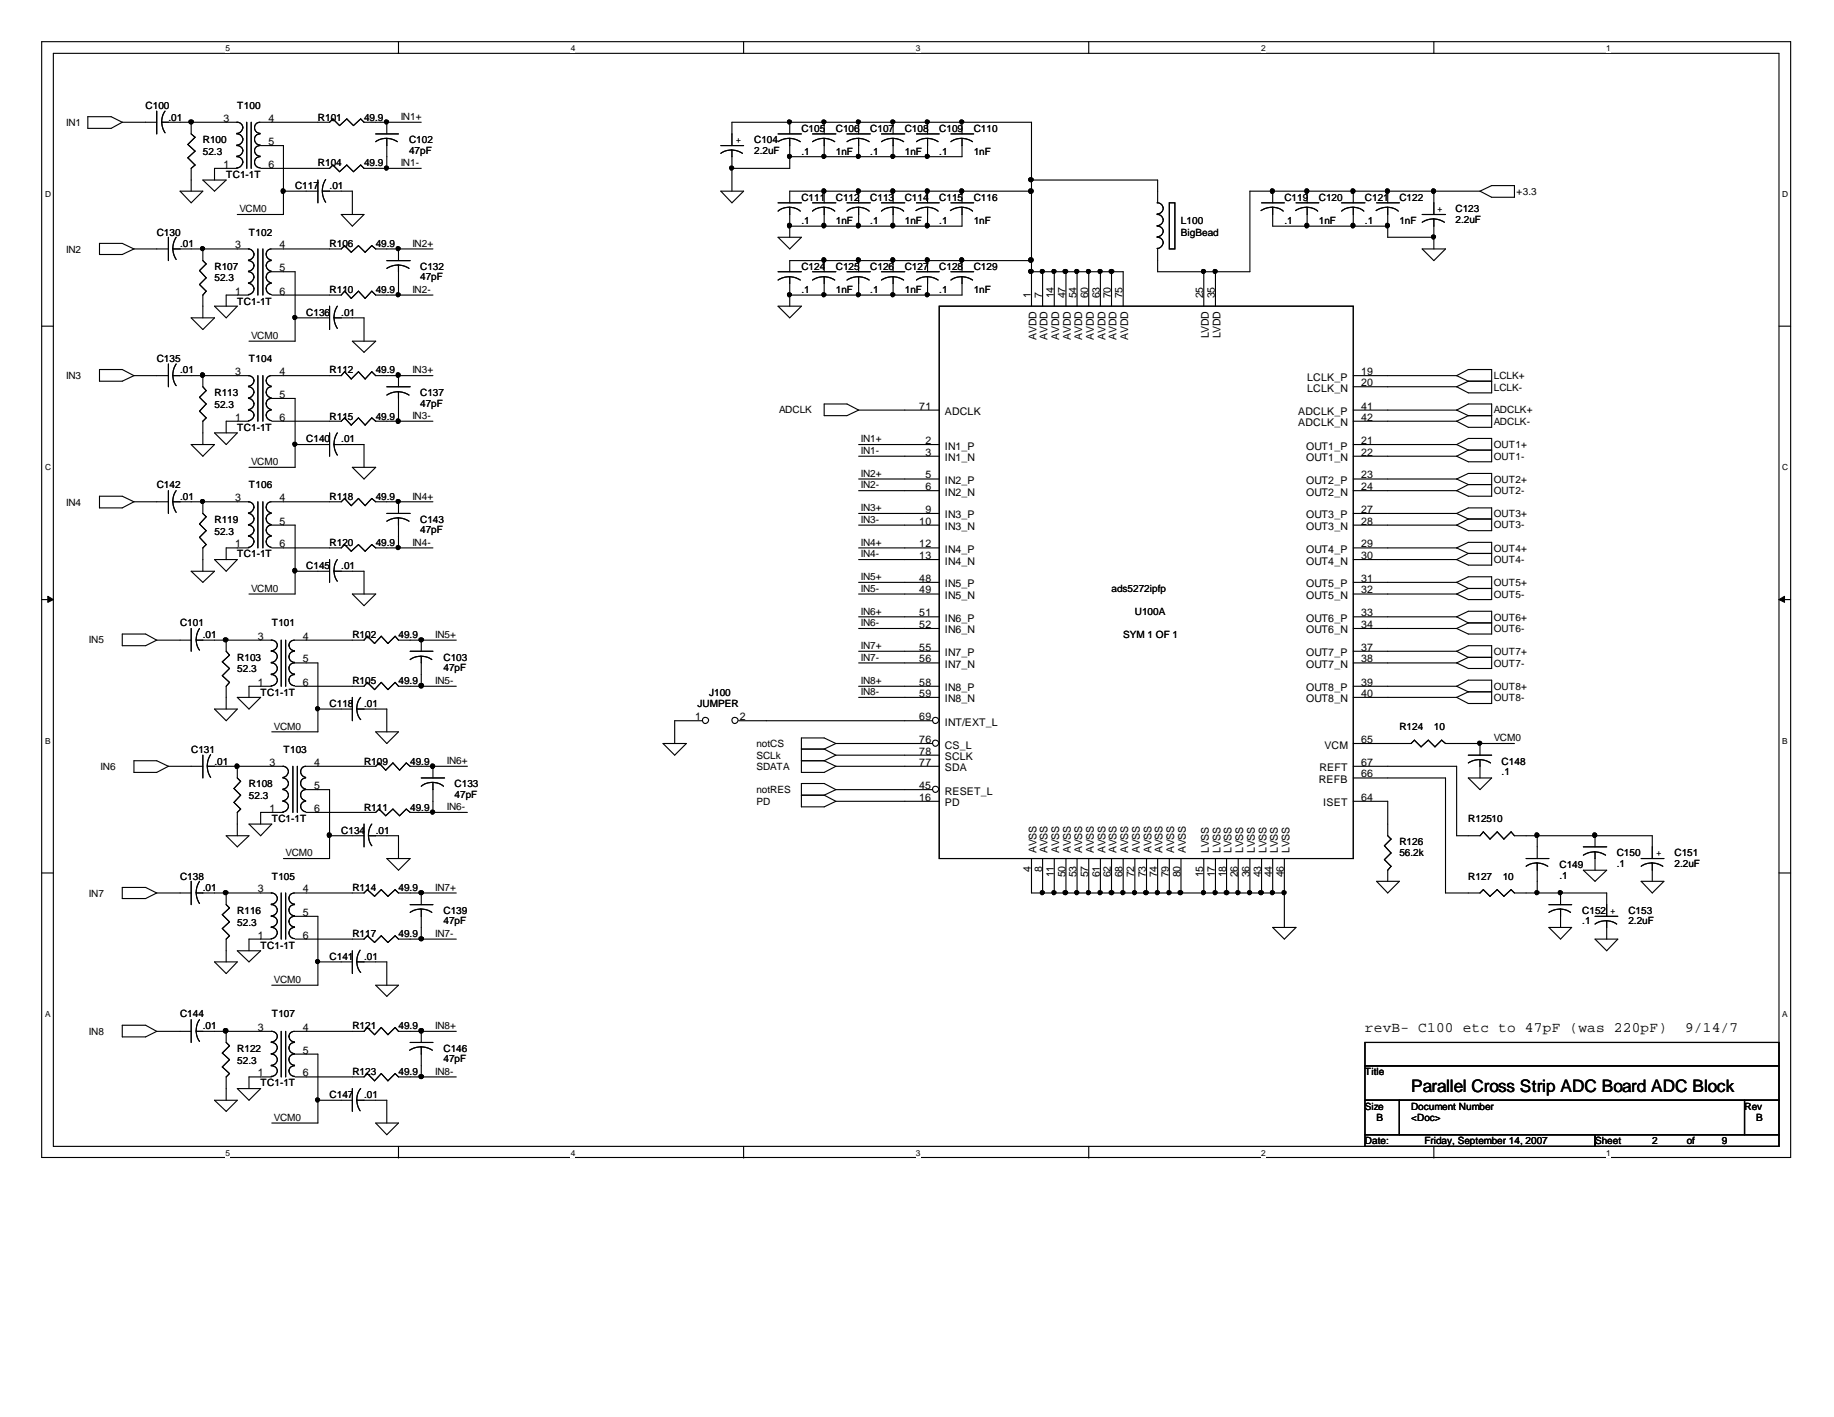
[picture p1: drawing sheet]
<svg xmlns="http://www.w3.org/2000/svg" width="279mm" height="216mm" viewBox="0 0 279 216" stroke-linecap="round" stroke-linejoin="round" font-family="sans-serif">
<defs><g id="words">
<text font-size="2.6" x="215" y="166.5">Parallel Cross Strip ADC Board ADC Block</text>
<g font-size="2.2">
<text x="207.9" y="157.2">revB- C100 etc to 47pF (was 220pF)</text>
<text x="256.7" y="157.2">9/14/7</text>
</g>
<g font-size="1.6">
<text x="34" y="18.5">3</text>
<text x="40.9" y="18.5">4</text>
<text x="40.9" y="22.1">5</text>
<text x="34" y="25.6">1</text>
<text x="40.9" y="25.6">6</text>
<text x="35.8" y="37.8">3</text>
<text x="42.6" y="37.8">4</text>
<text x="42.6" y="41.3">5</text>
<text x="35.8" y="44.9">1</text>
<text x="42.6" y="44.9">6</text>
<text x="157.1" y="45.5" transform="rotate(-90 157.1 45.5)">1</text>
<text x="158.7" y="45.5" transform="rotate(-90 158.7 45.5)">7</text>
<text x="160.5" y="45.5" transform="rotate(-90 160.5 45.5)">14</text>
<text x="162.3" y="45.5" transform="rotate(-90 162.3 45.5)">47</text>
<text x="164" y="45.5" transform="rotate(-90 164 45.5)">54</text>
<text x="165.8" y="45.5" transform="rotate(-90 165.8 45.5)">60</text>
<text x="167.6" y="45.5" transform="rotate(-90 167.6 45.5)">63</text>
<text x="169.2" y="45.5" transform="rotate(-90 169.2 45.5)">70</text>
<text x="171" y="45.5" transform="rotate(-90 171 45.5)">75</text>
<text x="183.3" y="45.5" transform="rotate(-90 183.3 45.5)">25</text>
<text x="185.1" y="45.5" transform="rotate(-90 185.1 45.5)">35</text>
<text x="157.9" y="51.7" transform="rotate(-90 157.9 51.7)">AVDD</text>
<text x="159.6" y="51.7" transform="rotate(-90 159.6 51.7)">AVDD</text>
<text x="161.4" y="51.7" transform="rotate(-90 161.4 51.7)">AVDD</text>
<text x="163.2" y="51.7" transform="rotate(-90 163.2 51.7)">AVDD</text>
<text x="164.8" y="51.7" transform="rotate(-90 164.8 51.7)">AVDD</text>
<text x="166.6" y="51.7" transform="rotate(-90 166.6 51.7)">AVDD</text>
<text x="168.4" y="51.7" transform="rotate(-90 168.4 51.7)">AVDD</text>
<text x="170.1" y="51.7" transform="rotate(-90 170.1 51.7)">AVDD</text>
<text x="171.9" y="51.7" transform="rotate(-90 171.9 51.7)">AVDD</text>
<text x="184.1" y="51.6" transform="rotate(-90 184.1 51.6)">LVDD</text>
<text x="185.9" y="51.6" transform="rotate(-90 185.9 51.6)">LVDD</text>
<text x="35.8" y="57.2">3</text>
<text x="42.6" y="57.2">4</text>
<text x="199.1" y="58">LCLK_P</text>
<text x="199.1" y="59.7">LCLK_N</text>
<text x="207.3" y="57.2">19</text>
<text x="207.3" y="58.8">20</text>
<text x="35.8" y="64.1">1</text>
<text x="42.6" y="60.6">5</text>
<text x="42.6" y="64.1">6</text>
<text x="140" y="62.4">71</text>
<text x="143.9" y="63.2">ADCLK</text>
<text x="197.8" y="63.2">ADCLK_P</text>
<text x="197.8" y="64.9">ADCLK_N</text>
<text x="207.3" y="62.4">41</text>
<text x="207.3" y="64.1">42</text>
<text x="141" y="67.6">2</text>
<text x="141" y="69.4">3</text>
<text x="143.9" y="68.5">IN1_P</text>
<text x="143.9" y="70.3">IN1_N</text>
<text x="199" y="68.5">OUT1_P</text>
<text x="199" y="70.3">OUT1_N</text>
<text x="207.3" y="67.6">21</text>
<text x="207.3" y="69.4">22</text>
<text x="35.8" y="76.4">3</text>
<text x="42.6" y="76.4">4</text>
<text x="141" y="72.9">5</text>
<text x="141" y="74.7">6</text>
<text x="143.9" y="73.7">IN2_P</text>
<text x="143.9" y="75.5">IN2_N</text>
<text x="199" y="73.7">OUT2_P</text>
<text x="199" y="75.5">OUT2_N</text>
<text x="207.3" y="72.9">23</text>
<text x="207.3" y="74.7">24</text>
<text x="35.8" y="83.4">1</text>
<text x="42.6" y="79.9">5</text>
<text x="42.6" y="83.4">6</text>
<text x="140" y="83.4">12</text>
<text x="140" y="79.9">10</text>
<text x="141" y="78.1">9</text>
<text x="143.9" y="79">IN3_P</text>
<text x="143.9" y="80.8">IN3_N</text>
<text x="199" y="79">OUT3_P</text>
<text x="199" y="80.8">OUT3_N</text>
<text x="207.3" y="83.4">29</text>
<text x="207.3" y="78.1">27</text>
<text x="207.3" y="79.9">28</text>
<text x="140" y="88.6">48</text>
<text x="140" y="85.2">13</text>
<text x="143.9" y="89.5">IN5_P</text>
<text x="143.9" y="84.2">IN4_P</text>
<text x="143.9" y="86">IN4_N</text>
<text x="199" y="89.5">OUT5_P</text>
<text x="199" y="84.2">OUT4_P</text>
<text x="199" y="86">OUT4_N</text>
<text x="207.3" y="88.6">31</text>
<text x="207.3" y="85.2">30</text>
<text x="140" y="90.4">49</text>
<text x="140" y="93.9">51</text>
<text x="140" y="95.7">52</text>
<text x="143.9" y="91.3">IN5_N</text>
<text x="143.9" y="94.7">IN6_P</text>
<text x="199" y="91.3">OUT5_N</text>
<text x="199" y="94.7">OUT6_P</text>
<text x="207.3" y="90.4">32</text>
<text x="207.3" y="93.9">33</text>
<text x="207.3" y="95.7">34</text>
<text x="39.3" y="97.5">3</text>
<text x="46.1" y="97.5">4</text>
<text x="46.1" y="100.9">5</text>
<text x="140" y="99.1">55</text>
<text x="140" y="100.9">56</text>
<text x="143.9" y="100">IN7_P</text>
<text x="143.9" y="101.8">IN7_N</text>
<text x="143.9" y="96.5">IN6_N</text>
<text x="199" y="100">OUT7_P</text>
<text x="199" y="101.8">OUT7_N</text>
<text x="199" y="96.5">OUT6_N</text>
<text x="207.3" y="99.1">37</text>
<text x="207.3" y="100.9">38</text>
<text x="39.3" y="104.5">1</text>
<text x="46.1" y="104.5">6</text>
<text x="140" y="104.5">58</text>
<text x="140" y="106.2">59</text>
<text x="143.9" y="105.3">IN8_P</text>
<text x="143.9" y="107">IN8_N</text>
<text x="199" y="105.3">OUT8_P</text>
<text x="199" y="107">OUT8_N</text>
<text x="207.3" y="104.5">39</text>
<text x="207.3" y="106.2">40</text>
<text x="105.9" y="109.7">1</text>
<text x="112.7" y="109.7">2</text>
<text x="140" y="113.2">76</text>
<text x="140" y="109.7">69</text>
<text x="143.9" y="110.6">INT/EXT_L</text>
<text x="207.3" y="113.2">65</text>
<text x="41.1" y="116.7">3</text>
<text x="47.8" y="116.7">4</text>
<text x="140" y="116.7">77</text>
<text x="140" y="115">78</text>
<text x="143.9" y="114">CS_L</text>
<text x="143.9" y="117.5">SDA</text>
<text x="143.9" y="115.8">SCLK</text>
<text x="200.9" y="119.3">REFB</text>
<text x="201" y="117.5">REFT</text>
<text x="201.8" y="114">VCM</text>
<text x="207.3" y="118.4">66</text>
<text x="207.3" y="116.7">67</text>
<text x="41.1" y="123.7">1</text>
<text x="47.8" y="120.2">5</text>
<text x="47.8" y="123.7">6</text>
<text x="140" y="122">16</text>
<text x="140" y="120.2">45</text>
<text x="143.9" y="122.9">PD</text>
<text x="143.9" y="121.1">RESET_L</text>
<text x="201.6" y="122.9">ISET</text>
<text x="207.3" y="122">64</text>
<text x="157.9" y="130" transform="rotate(-90 157.9 130)">AVSS</text>
<text x="159.6" y="130" transform="rotate(-90 159.6 130)">AVSS</text>
<text x="161.4" y="130" transform="rotate(-90 161.4 130)">AVSS</text>
<text x="163.2" y="130" transform="rotate(-90 163.2 130)">AVSS</text>
<text x="164.8" y="130" transform="rotate(-90 164.8 130)">AVSS</text>
<text x="166.6" y="130" transform="rotate(-90 166.6 130)">AVSS</text>
<text x="168.4" y="130" transform="rotate(-90 168.4 130)">AVSS</text>
<text x="170.1" y="130" transform="rotate(-90 170.1 130)">AVSS</text>
<text x="171.9" y="130" transform="rotate(-90 171.9 130)">AVSS</text>
<text x="173.7" y="130" transform="rotate(-90 173.7 130)">AVSS</text>
<text x="175.4" y="130" transform="rotate(-90 175.4 130)">AVSS</text>
<text x="177.1" y="130" transform="rotate(-90 177.1 130)">AVSS</text>
<text x="178.9" y="130" transform="rotate(-90 178.9 130)">AVSS</text>
<text x="180.7" y="130" transform="rotate(-90 180.7 130)">AVSS</text>
<text x="184.1" y="130" transform="rotate(-90 184.1 130)">LVSS</text>
<text x="185.9" y="130" transform="rotate(-90 185.9 130)">LVSS</text>
<text x="187.6" y="130" transform="rotate(-90 187.6 130)">LVSS</text>
<text x="189.4" y="130" transform="rotate(-90 189.4 130)">LVSS</text>
<text x="191.2" y="130" transform="rotate(-90 191.2 130)">LVSS</text>
<text x="193" y="130" transform="rotate(-90 193 130)">LVSS</text>
<text x="194.6" y="130" transform="rotate(-90 194.6 130)">LVSS</text>
<text x="196.4" y="130" transform="rotate(-90 196.4 130)">LVSS</text>
<text x="39.3" y="136">3</text>
<text x="46.1" y="136">4</text>
<text x="157.1" y="132.8" transform="rotate(-90 157.1 132.8)">4</text>
<text x="158.7" y="132.8" transform="rotate(-90 158.7 132.8)">8</text>
<text x="160.5" y="133.7" transform="rotate(-90 160.5 133.7)">11</text>
<text x="162.3" y="133.7" transform="rotate(-90 162.3 133.7)">50</text>
<text x="164" y="133.7" transform="rotate(-90 164 133.7)">53</text>
<text x="165.8" y="133.7" transform="rotate(-90 165.8 133.7)">57</text>
<text x="167.6" y="133.7" transform="rotate(-90 167.6 133.7)">61</text>
<text x="169.2" y="133.7" transform="rotate(-90 169.2 133.7)">62</text>
<text x="171" y="133.7" transform="rotate(-90 171 133.7)">68</text>
<text x="172.8" y="133.7" transform="rotate(-90 172.8 133.7)">72</text>
<text x="174.6" y="133.7" transform="rotate(-90 174.6 133.7)">73</text>
<text x="176.3" y="133.7" transform="rotate(-90 176.3 133.7)">74</text>
<text x="178.1" y="133.7" transform="rotate(-90 178.1 133.7)">79</text>
<text x="179.8" y="133.7" transform="rotate(-90 179.8 133.7)">80</text>
<text x="183.3" y="133.7" transform="rotate(-90 183.3 133.7)">15</text>
<text x="185.1" y="133.7" transform="rotate(-90 185.1 133.7)">17</text>
<text x="186.8" y="133.7" transform="rotate(-90 186.8 133.7)">18</text>
<text x="188.6" y="133.7" transform="rotate(-90 188.6 133.7)">26</text>
<text x="190.3" y="133.7" transform="rotate(-90 190.3 133.7)">36</text>
<text x="192.1" y="133.7" transform="rotate(-90 192.1 133.7)">43</text>
<text x="193.8" y="133.7" transform="rotate(-90 193.8 133.7)">44</text>
<text x="195.6" y="133.7" transform="rotate(-90 195.6 133.7)">46</text>
<text x="39.3" y="143">1</text>
<text x="46.1" y="139.5">5</text>
<text x="46.1" y="143">6</text>
<text x="39.3" y="157.1">3</text>
<text x="46.1" y="157.1">4</text>
<text x="46.1" y="160.5">5</text>
<text x="39.3" y="164">1</text>
<text x="46.1" y="164">6</text>
</g>
<g font-size="1.5">
<text x="22.2" y="16.6">C100</text>
<text x="36.2" y="16.6">T100</text>
<text x="10.1" y="19.2">IN1</text>
<text x="25.7" y="18.4">.01</text>
<text x="30.9" y="21.8">R100</text>
<text x="30.9" y="23.6">52.3</text>
<text x="48.4" y="18.4">R101</text>
<text x="55.5" y="18.4">49.9</text>
<text x="61" y="18.3">IN1+</text>
<text x="62.3" y="21.8">C102</text>
<text x="62.3" y="23.5">47pF</text>
<text x="112.1" y="21.8">+</text>
<text x="114.9" y="21.8">C104</text>
<text x="114.9" y="23.5">2.2uF</text>
<text x="122.1" y="20.1">C105</text>
<text x="122.1" y="23.6">.1</text>
<text x="127.3" y="20.1">C106</text>
<text x="127.3" y="23.6">1nF</text>
<text x="132.6" y="20.1">C107</text>
<text x="132.6" y="23.6">.1</text>
<text x="137.8" y="20.1">C108</text>
<text x="137.8" y="23.6">1nF</text>
<text x="143.1" y="20.1">C109</text>
<text x="143.1" y="23.6">.1</text>
<text x="148.3" y="20.1">C110</text>
<text x="148.3" y="23.6">1nF</text>
<text x="34.5" y="27.1">TC1-1T</text>
<text x="45" y="28.9">C117</text>
<text x="48.4" y="25.3">R104</text>
<text x="50.2" y="28.9">.01</text>
<text x="55.5" y="25.3">49.9</text>
<text x="61" y="25.3">IN1-</text>
<text x="231.1" y="29.7">+3.3</text>
<text x="23.9" y="35.9">C130</text>
<text x="36.5" y="32.3">VCM0</text>
<text x="37.9" y="35.9">T102</text>
<text x="122.1" y="30.6">C111</text>
<text x="122.1" y="34.1">.1</text>
<text x="127.3" y="30.6">C112</text>
<text x="127.3" y="34.1">1nF</text>
<text x="132.6" y="30.6">C113</text>
<text x="132.6" y="34.1">.1</text>
<text x="137.8" y="30.6">C114</text>
<text x="137.8" y="34.1">1nF</text>
<text x="143.1" y="30.6">C115</text>
<text x="143.1" y="34.1">.1</text>
<text x="148.3" y="30.6">C116</text>
<text x="148.3" y="34.1">1nF</text>
<text x="179.9" y="34.1">L100</text>
<text x="179.9" y="35.9">BigBead</text>
<text x="195.7" y="30.6">C119</text>
<text x="195.7" y="34.1">.1</text>
<text x="200.9" y="30.6">C120</text>
<text x="200.9" y="34.1">1nF</text>
<text x="207.9" y="30.6">C121</text>
<text x="207.9" y="34.1">.1</text>
<text x="213.2" y="30.6">C122</text>
<text x="213.2" y="34.1">1nF</text>
<text x="218.9" y="32.3">+</text>
<text x="221.7" y="32.3">C123</text>
<text x="221.7" y="34">2.2uF</text>
<text x="10.1" y="38.5">IN2</text>
<text x="27.4" y="37.6">.01</text>
<text x="32.7" y="41.1">R107</text>
<text x="50.2" y="37.6">R106</text>
<text x="57.2" y="37.6">49.9</text>
<text x="62.8" y="37.6">IN2+</text>
<text x="64" y="41.1">C132</text>
<text x="122.1" y="41.1">C124</text>
<text x="127.3" y="41.1">C125</text>
<text x="132.6" y="41.1">C126</text>
<text x="137.8" y="41.1">C127</text>
<text x="143.1" y="41.1">C128</text>
<text x="148.3" y="41.1">C129</text>
<text x="32.7" y="42.8">52.3</text>
<text x="36.2" y="46.4">TC1-1T</text>
<text x="50.2" y="44.6">R110</text>
<text x="57.2" y="44.6">49.9</text>
<text x="62.8" y="44.6">IN2-</text>
<text x="64" y="42.7">47pF</text>
<text x="122.1" y="44.6">.1</text>
<text x="127.3" y="44.6">1nF</text>
<text x="132.6" y="44.6">.1</text>
<text x="137.8" y="44.6">1nF</text>
<text x="143.1" y="44.6">.1</text>
<text x="148.3" y="44.6">1nF</text>
<text x="38.3" y="51.6">VCM0</text>
<text x="46.7" y="48.1">C136</text>
<text x="52" y="48.1">.01</text>
<text x="10.1" y="57.7">IN3</text>
<text x="23.9" y="55.1">C135</text>
<text x="27.4" y="56.9">.01</text>
<text x="37.9" y="55.1">T104</text>
<text x="50.2" y="56.9">R112</text>
<text x="57.2" y="56.9">49.9</text>
<text x="62.8" y="56.9">IN3+</text>
<text x="227.6" y="57.7">LCLK+</text>
<text x="227.6" y="59.5">LCLK-</text>
<text x="32.7" y="60.4">R113</text>
<text x="32.7" y="62.1">52.3</text>
<text x="36.2" y="65.6">TC1-1T</text>
<text x="50.2" y="63.9">R115</text>
<text x="57.2" y="63.9">49.9</text>
<text x="62.8" y="63.8">IN3-</text>
<text x="64" y="60.4">C137</text>
<text x="64" y="62">47pF</text>
<text x="118.7" y="63">ADCLK</text>
<text x="227.6" y="63">ADCLK+</text>
<text x="227.6" y="64.8">ADCLK-</text>
<text x="38.3" y="70.9">VCM0</text>
<text x="46.7" y="67.4">C140</text>
<text x="52" y="67.4">.01</text>
<text x="131.1" y="67.4">IN1+</text>
<text x="131.1" y="69.2">IN1-</text>
<text x="227.6" y="68.2">OUT1+</text>
<text x="227.6" y="70">OUT1-</text>
<text x="10.1" y="77">IN4</text>
<text x="23.9" y="74.4">C142</text>
<text x="27.4" y="76.2">.01</text>
<text x="37.9" y="74.4">T106</text>
<text x="50.2" y="76.2">R118</text>
<text x="57.2" y="76.2">49.9</text>
<text x="62.8" y="76.1">IN4+</text>
<text x="131.1" y="72.6">IN2+</text>
<text x="131.1" y="74.4">IN2-</text>
<text x="131.1" y="77.9">IN3+</text>
<text x="227.6" y="73.6">OUT2+</text>
<text x="227.6" y="75.3">OUT2-</text>
<text x="32.7" y="79.7">R119</text>
<text x="32.7" y="81.4">52.3</text>
<text x="50.2" y="83.1">R120</text>
<text x="57.2" y="83.1">49.9</text>
<text x="62.8" y="83.1">IN4-</text>
<text x="64" y="79.7">C143</text>
<text x="64" y="81.3">47pF</text>
<text x="131.1" y="79.7">IN3-</text>
<text x="131.1" y="83.1">IN4+</text>
<text x="227.6" y="78.8">OUT3+</text>
<text x="227.6" y="80.5">OUT3-</text>
<text x="36.2" y="84.9">TC1-1T</text>
<text x="46.7" y="86.7">C145</text>
<text x="52" y="86.7">.01</text>
<text x="131.1" y="84.9">IN4-</text>
<text x="131.1" y="88.4">IN5+</text>
<text x="227.6" y="84.1">OUT4+</text>
<text x="227.6" y="85.8">OUT4-</text>
<text x="227.6" y="89.3">OUT5+</text>
<text x="27.4" y="95.4">C101</text>
<text x="38.3" y="90.2">VCM0</text>
<text x="41.4" y="95.4">T101</text>
<text x="131.1" y="90.2">IN5-</text>
<text x="131.1" y="93.6">IN6+</text>
<text x="131.1" y="95.4">IN6-</text>
<text x="169.3" y="90.2">ads5272ipfp</text>
<text x="172.9" y="93.7">U100A</text>
<text x="227.6" y="91.1">OUT5-</text>
<text x="227.6" y="94.6">OUT6+</text>
<text x="13.5" y="98">IN5</text>
<text x="30.9" y="97.2">.01</text>
<text x="36.2" y="100.7">R103</text>
<text x="53.7" y="97.2">R102</text>
<text x="60.7" y="97.2">49.9</text>
<text x="66.3" y="97.2">IN5+</text>
<text x="67.6" y="100.7">C103</text>
<text x="131.1" y="98.9">IN7+</text>
<text x="131.1" y="100.7">IN7-</text>
<text x="171.1" y="97.2">SYM 1 OF 1</text>
<text x="227.6" y="96.4">OUT6-</text>
<text x="227.6" y="99.8">OUT7+</text>
<text x="227.6" y="101.6">OUT7-</text>
<text x="36.2" y="102.4">52.3</text>
<text x="39.7" y="106">TC1-1T</text>
<text x="50.2" y="107.7">C118</text>
<text x="53.7" y="104.2">R105</text>
<text x="55.5" y="107.7">.01</text>
<text x="60.7" y="104.2">49.9</text>
<text x="66.3" y="104.2">IN5-</text>
<text x="67.6" y="102.3">47pF</text>
<text x="106.3" y="107.7">JUMPER</text>
<text x="108" y="106">J100</text>
<text x="131.1" y="104.2">IN8+</text>
<text x="131.1" y="105.9">IN8-</text>
<text x="227.6" y="105.1">OUT8+</text>
<text x="227.6" y="106.8">OUT8-</text>
<text x="41.7" y="111.2">VCM0</text>
<text x="115.2" y="113.9">notCS</text>
<text x="213.2" y="111.3">R124</text>
<text x="218.4" y="111.3">10</text>
<text x="227.6" y="112.9">VCM0</text>
<text x="15.3" y="117.3">IN6</text>
<text x="29.1" y="114.7">C131</text>
<text x="32.7" y="116.5">.01</text>
<text x="37.9" y="120">R108</text>
<text x="43.2" y="114.7">T103</text>
<text x="55.5" y="116.5">R109</text>
<text x="62.5" y="116.5">49.9</text>
<text x="68.1" y="116.4">IN6+</text>
<text x="69.3" y="120">C133</text>
<text x="115.2" y="115.6">SCLk</text>
<text x="115.2" y="117.3">SDATA</text>
<text x="228.8" y="116.5">C148</text>
<text x="228.8" y="118">.1</text>
<text x="37.9" y="121.8">52.3</text>
<text x="41.4" y="125.2">TC1-1T</text>
<text x="55.5" y="123.5">R111</text>
<text x="62.5" y="123.5">49.9</text>
<text x="68.1" y="123.4">IN6-</text>
<text x="69.3" y="121.6">47pF</text>
<text x="115.2" y="120.8">notRES</text>
<text x="115.2" y="122.6">PD</text>
<text x="223.7" y="125.2">R12510</text>
<text x="43.5" y="130.5">VCM0</text>
<text x="52" y="127">C134</text>
<text x="57.2" y="127">.01</text>
<text x="213.2" y="128.8">R126</text>
<text x="213.2" y="130.5">56.2k</text>
<text x="246.3" y="130.5">C150</text>
<text x="252.3" y="130.5">+</text>
<text x="255.1" y="130.5">C151</text>
<text x="13.5" y="136.7">IN7</text>
<text x="27.4" y="134">C138</text>
<text x="30.9" y="135.7">.01</text>
<text x="41.4" y="134">T105</text>
<text x="53.7" y="135.7">R114</text>
<text x="60.7" y="135.7">49.9</text>
<text x="66.3" y="135.7">IN7+</text>
<text x="223.7" y="134">R127</text>
<text x="228.9" y="134">10</text>
<text x="237.6" y="132.2">C149</text>
<text x="237.6" y="133.9">.1</text>
<text x="246.3" y="132.1">.1</text>
<text x="255.1" y="132.1">2.2uF</text>
<text x="36.2" y="139.3">R116</text>
<text x="36.2" y="141.1">52.3</text>
<text x="53.7" y="142.7">R117</text>
<text x="60.7" y="142.7">49.9</text>
<text x="66.3" y="142.7">IN7-</text>
<text x="67.6" y="139.3">C139</text>
<text x="67.6" y="140.8">47pF</text>
<text x="241" y="139.3">C152 +</text>
<text x="241" y="140.8">.1</text>
<text x="248.1" y="139.3">C153</text>
<text x="248.1" y="140.8">2.2uF</text>
<text x="39.7" y="144.5">TC1-1T</text>
<text x="41.7" y="149.8">VCM0</text>
<text x="50.2" y="146.3">C141</text>
<text x="55.5" y="146.3">.01</text>
<text x="27.4" y="155">C144</text>
<text x="41.4" y="155">T107</text>
<text x="13.5" y="157.6">IN8</text>
<text x="30.9" y="156.8">.01</text>
<text x="36.2" y="160.3">R122</text>
<text x="53.7" y="156.8">R121</text>
<text x="60.7" y="156.8">49.9</text>
<text x="66.3" y="156.8">IN8+</text>
<text x="67.6" y="160.3">C146</text>
<text x="67.6" y="161.9">47pF</text>
<text x="36.2" y="162.1">52.3</text>
<text x="39.7" y="165.5">TC1-1T</text>
<text x="50.2" y="167.3">C147</text>
<text x="53.7" y="163.8">R123</text>
<text x="55.5" y="167.3">.01</text>
<text x="60.7" y="163.8">49.9</text>
<text x="66.3" y="163.7">IN8-</text>
<text x="207.9" y="163.8">Title</text>
<text x="41.7" y="170.8">VCM0</text>
<text x="207.9" y="169.1">Size</text>
<text x="209.7" y="170.8">B</text>
<text x="215" y="169.1">Document Number</text>
<text x="215" y="170.8">&lt;Doc&gt;</text>
<text x="265.8" y="169.1">Rev</text>
<text x="267.5" y="170.8">B</text>
<text x="207.9" y="174.3">Date:</text>
<text x="217" y="174.3">Friday, September 14, 2007</text>
<text x="243" y="174.3">Sheet</text>
<text x="251.7" y="174.3">2</text>
<text x="257" y="174.3">of</text>
<text x="262.3" y="174.3">9</text>
</g>
<g font-size="1.3">
<text x="34.4" y="7.8">5</text>
<text x="87" y="7.8">4</text>
<text x="139.5" y="7.8">3</text>
<text x="192.1" y="7.8">2</text>
<text x="244.7" y="7.8">1</text>
<text x="6.9" y="30.1">D</text>
<text x="271.5" y="30.1">D</text>
<text x="6.9" y="71.6">C</text>
<text x="271.5" y="71.6">C</text>
<text x="6.9" y="113.3">B</text>
<text x="271.5" y="113.3">B</text>
<text x="6.9" y="154.9">A</text>
<text x="271.5" y="154.9">A</text>
<text x="34.4" y="176.1">5</text>
<text x="87" y="176.1">4</text>
<text x="139.5" y="176.1">3</text>
<text x="192.1" y="176.1">2</text>
<text x="244.7" y="176.1">1</text>
</g>
</g></defs>
<path d="M6.3 6.3h266.5v170.1h-266.5zM8.1 8.1h262.9v166.6h-262.9z" fill="none" stroke="#000" stroke-width=".17"/>
<g fill="#fff">
<path d="M34.4 6.6h.7v1.4h-.7z"/>
<path d="M34.4 174.9h.7v1.5h-.7z"/>
</g>
<path d="M60.7 6.3v1.8M60.7 174.7v1.7" fill="none" stroke="#000" stroke-width=".17"/>
<g fill="#fff">
<path d="M87 6.6h.6v1.4h-.6z"/>
<path d="M87 174.9h.6v1.5h-.6z"/>
</g>
<path d="M113.3 6.3v1.8M113.3 174.7v1.7" fill="none" stroke="#000" stroke-width=".17"/>
<g fill="#fff">
<path d="M139.5 6.6h.7v1.4h-.7z"/>
<path d="M139.5 174.9h.7v1.5h-.7z"/>
</g>
<path d="M165.9 6.3v1.8M165.9 174.7v1.7" fill="none" stroke="#000" stroke-width=".17"/>
<g fill="#fff">
<path d="M192.1 6.6h.7v1.4h-.7z"/>
<path d="M192.1 174.9h.7v1.5h-.7z"/>
</g>
<path d="M218.4 6.3v1.8M218.4 174.7v1.7" fill="none" stroke="#000" stroke-width=".17"/>
<g fill="#fff">
<path d="M244.7 6.6h.7v1.4h-.7z"/>
<path d="M244.7 174.9h.7v1.5h-.7z"/>
<path d="M6.9 28.9h.9v1.4h-.9z"/>
<path d="M271.5 28.9h1v1.4h-1z"/>
<path d="M6.9 70.4h.9v1.5h-.9z"/>
<path d="M271.5 70.4h1v1.5h-1z"/>
</g>
<path d="M6.3 49.7h1.8M271 49.7h1.8" fill="none" stroke="#000" stroke-width=".17"/>
<g fill="#fff">
<path d="M6.9 112.1h.8v1.4h-.8z"/>
<path d="M271.5 112.1h.9v1.4h-.9z"/>
</g>
<path d="M6.3 91.4h1.8M271 91.4h1.8" fill="none" stroke="#000" stroke-width=".17"/>
<g fill="#000" stroke="#000" stroke-width=".15">
<path d="M7.3 90.8l.8 .6-.8 .4z" fill-rule="evenodd"/>
<path d="M271 91.4l.9-.6v1z" fill-rule="evenodd"/>
</g>
<g fill="#fff">
<path d="M6.9 153.8h.7v1.4h-.7z"/>
<path d="M271.5 153.8h.8v1.4h-.8z"/>
</g>
<g fill="none" stroke="#000" stroke-width=".17">
<path d="M13.4 17.8h3.5l1.7 .8-1.7 1h-3.5zM18.6 18.6h3.6M27.4 18.6h7.1M41.4 18.6h7M57.2 18.6h7M111.5 18.6h45.6v22.8h14M15.2 37.1h3.4l1.8 .8-1.8 .9h-3.4zM20.4 37.9h3.5M27.4 29.1h3.5l-1.8 1.8zM29.1 27.4v1.7M29.1 37.9h7.1M30.9 27.4h3.6l-1.8 1.7z"/>
<path d="M34.5 25.7h-1.8v1.7M41.4 22.2h1.8v10.5h-7M41.4 25.7h7M43.2 29.1h3.5M43.2 37.9h7M52 29.1h1.7v3.6M52 32.7h3.5l-1.8 1.8zM57.2 25.7h7M58.9 23.9v1.8M58.9 37.9h7.1M109.8 29.1h3.5l-1.8 1.8zM118.5 36.2h3.6l-1.8 1.7z"/>
<path d="M120.3 29.1h36.8M120.3 39.7h36.8M144.8 32.1a2.88 2.88 0 0 1 3.4 .1M144.9 30.9h3.4M146.6 23.9h-26.3v1.8h-8.8v3.4M146.6 31.6v2.9h-26.3v1.7M146.6 29.1v1.8M157.1 27.4h19.3v3.5M176.3 30.9a.85 .85 0 0 1 .9 .9 .85 .85 0 0 1-.9 .8M176.3 32.7a.85 .85 0 0 1 .9 .8 .85 .85 0 0 1-.9 .9M176.3 34.5a.81 .81 0 0 1 .9 .8 .81 .81 0 0 1-.9 .8M176.3 36.2a.85 .85 0 0 1 .9 .8 .85 .85 0 0 1-.9 .8"/>
<path d="M178.1 30.9h.9v7h-.9zM193.9 34.5h17.5v1.7h7v1.7M216.7 37.9h3.5l-1.8 1.8zM225.5 29.1h-35.1v12.3h-14v-3.5M225.5 29.1l1.7-.8h3.5v1.8h-3.5zM15.2 56.3h3.4l1.8 .9-1.8 .9h-3.4zM20.4 57.2h3.5M29.1 57.2h8.8M29.1 48.4h3.6l-1.8 1.8zM30.9 46.7v1.7M32.7 46.7h3.5l-1.7 1.7zM36.2 45h-1.7v1.7"/>
<path d="M37.8 57.2a.81 .81 0 0 1 .9 .8 .81 .81 0 0 1-.9 .8M37.8 58.9a.85 .85 0 0 1 .9 .9 .85 .85 0 0 1-.9 .8M39.3 57.2v7M40 57.2v7M41.3 57.2a.81 .81 0 0 0-.7 .8 .81 .81 0 0 0 .7 .8M41.3 58.9a.85 .85 0 0 0-.7 .9 .85 .85 0 0 0 .7 .8M41.4 57.2h8.8M43.2 41.4h1.8v10.6h-7.1M43.2 45h7M45 48.4h3.4M53.7 48.4h1.8v3.6M53.7 52h3.5l-1.7 1.7z"/>
<path d="M58.9 57.2h7.1M58.9 45h7.1M60.7 43.2v1.8M118.5 46.7h3.6l-1.8 1.7zM146.6 45h-26.3v1.7M211.4 57.2h10.5M211.4 58.9h10.5M221.9 57.2l1.8-.9h3.5v3.6h-3.5l-1.8-1M221.9 57.2l1.8 .9M223.7 58.1h3.5M223.7 58.1l-1.8 .8M15.2 75.6h3.4l1.8 .9-1.8 .9h-3.4z"/>
<path d="M20.4 76.5h3.5M29.1 67.7h3.6l-1.8 1.8zM29.1 76.5h7.1M30.9 66v1.7M32.7 66h3.5l-1.7 1.7zM37.8 60.7a.85 .85 0 0 1 .9 .9 .85 .85 0 0 1-.9 .8M37.8 62.5a.81 .81 0 0 1 .9 .8 .81 .81 0 0 1-.9 .8M37.9 64.2h-3.4v1.8M41.3 60.7a.85 .85 0 0 0-.7 .9 .85 .85 0 0 0 .7 .8M41.3 62.5a.81 .81 0 0 0-.7 .8 .81 .81 0 0 0 .7 .8M41.4 64.2h8.8M41.4 60.7h3.6v10.5h-7.1"/>
<path d="M43.2 76.5h7M45 67.7h3.4M53.7 67.7h1.8v3.5M53.7 71.2h3.5l-1.7 1.8zM58.9 64.2h7.1M58.9 76.5h7.1M60.7 62.5v1.7M125.6 61.6h3.4l1.8 .9-1.8 .8h-3.4zM130.8 67.7h7M130.8 69.5h7M130.8 73h7M130.8 74.8h7"/>
<path d="M130.8 78.2h7M130.8 62.5h7M211.4 67.7h10.5M211.4 69.5h10.5M211.4 73h10.5M211.4 74.8h10.5M211.4 78.2h10.5M211.4 62.5h10.5M211.4 64.2h10.5M221.9 62.5l1.8-.9h3.5v3.5h-3.5l-1.8-.9M221.9 67.7l1.8-.9h3.5v3.6h-3.5l-1.8-.9M221.9 73l1.8-.9h3.5v3.5h-3.5l-1.8-.8"/>
<path d="M221.9 78.2l1.8-.8h3.5v3.5h-3.5l-1.8-.9M221.9 62.5l1.8 .8M221.9 67.7l1.8 .9M221.9 73l1.8 .8M221.9 78.2l1.8 .9M223.7 63.3h3.5M223.7 63.3l-1.8 .9M223.7 68.6h3.5M223.7 68.6l-1.8 .9M223.7 73.8h3.5M223.7 73.8l-1.8 1M223.7 79.1h3.5"/>
<path d="M223.7 79.1l-1.8 .9M18.6 96.6h3.6l1.7 .9-1.7 .9h-3.6zM23.9 97.5h3.5M29.1 87h3.6l-1.8 1.7zM30.9 85.3v1.7M32.7 85.3h3.5l-1.7 1.7zM32.7 97.5h7M36.2 83.5h-1.7v1.8M43.2 80h1.8v10.5h-7.1M43.2 83.5h7M45 87h3.4M46.7 97.5h7"/>
<path d="M53.7 90.5h3.5l-1.7 1.8zM53.7 87h1.8v3.5M58.9 83.5h7.1M60.7 81.7v1.8M62.5 97.5h7M130.8 80h7M130.8 83.5h7M130.8 85.3h7M130.8 88.7h7M130.8 90.5h7M130.8 94h7M130.8 95.8h7"/>
<path d="M130.8 99.2h7M211.4 80h10.5M211.4 83.5h10.5M211.4 85.3h10.5M211.4 88.7h10.5M211.4 90.5h10.5M211.4 94h10.5M211.4 95.8h10.5M211.4 99.2h10.5M221.9 83.5l1.8-.9h3.5v3.5h-3.5l-1.8-.8M221.9 88.7l1.8-.8h3.5v3.5h-3.5l-1.8-.9M221.9 94l1.8-.9h3.5v3.5h-3.5l-1.8-.8"/>
<path d="M221.9 99.2l1.8-.8h3.5v3.5h-3.5l-1.8-.9M221.9 83.5l1.8 .8M221.9 88.7l1.8 1M221.9 94l1.8 .9M221.9 99.2l1.8 1M223.7 84.3h3.5M223.7 84.3l-1.8 1M223.7 89.7h3.5M223.7 89.7l-1.8 .8M223.7 94.9h3.5M223.7 94.9l-1.8 .9M20.4 115.9h3.5l1.8 .9-1.8 .9h-3.5z"/>
<path d="M25.7 116.8h3.4M32.7 108h3.5l-1.7 1.8zM34.5 116.8h6.9M34.5 106.3v1.7M36.2 106.3h3.5l-1.8 1.7zM39.7 104.6h-1.8v1.7M46.7 101h1.7v10.5h-7M46.7 104.6h7M48.4 116.8h7.1M48.4 108h3.6M57.2 108h1.7v3.5M57.2 111.5h3.5l-1.8 1.8z"/>
<path d="M62.5 104.6h7M64.2 116.8h7M64.2 102.8v1.8M101 113.3h3.6l-1.8 1.8zM102.8 109.8v3.5M116.8 109.8h21M122.1 114.1h3.5M122.1 115.9h3.5M125.6 114.1l1.7 1M125.6 115.9l1.7 .9M127.3 113.3h10.5M127.3 115.1h10.5"/>
<path d="M127.3 116.8h10.5M127.3 113.3l-1.7-.9h-3.5v5.3h3.5l1.7-.9M127.3 113.3l-1.7 .8M127.3 115.1l-1.7 .8M130.8 101h7M130.8 104.6h7M130.8 106.3h7M211.4 118.5h8.8v17.6h3.5M211.4 113.3h1.8M211.4 101h10.5M211.4 104.6h10.5M211.4 106.3h10.5"/>
<path d="M211.4 116.8h10.5v10.5h1.8M221.9 113.3h8.8M221.9 104.6l1.8-1h3.5v3.6h-3.5l-1.8-.9M221.9 104.6l1.8 .8M223.7 118.5h3.5l-1.7 1.8zM223.7 100.2h3.5M223.7 100.2l-1.8 .8M223.7 105.4h3.5M223.7 105.4l-1.8 .9M6.3 133h1.8M18.6 135.2h3.6l1.7 .9-1.7 .8h-3.6zM23.9 136.1h3.5"/>
<path d="M32.7 136.1h8.7M34.5 127.3h3.4l-1.7 1.7zM36.2 125.6v1.7M37.9 125.6h3.5l-1.7 1.7zM41.3 136.1a.85 .85 0 0 1 1 .8 .85 .85 0 0 1-1 .9M41.3 137.8a.85 .85 0 0 1 1 .9 .85 .85 0 0 1-1 .8M41.3 139.6a.81 .81 0 0 1 .9 .8 .81 .81 0 0 1-.9 .8M41.4 123.8h-1.7v1.8M42.8 136.1v7M43.5 136.1v7M44.9 136.1a.85 .85 0 0 0-.9 .8 .85 .85 0 0 0 .9 .9M44.9 137.8a.85 .85 0 0 0-.9 .9 .85 .85 0 0 0 .9 .8"/>
<path d="M44.9 139.6a.81 .81 0 0 0-.9 .8 .81 .81 0 0 0 .9 .8M45 136.1h8.7M45 139.6h3.4v10.5h-7M48.4 120.3h1.8v10.5h-7M48.4 123.8h7.1M50.2 127.3h3.5M58.9 127.3h1.8v3.5M58.9 130.8h3.6l-1.8 1.8zM62.5 136.1h7M64.2 123.8h7M66 122.1v1.7M122.1 121.2h3.5"/>
<path d="M125.6 121.2l1.7 .9M127.3 120.3h10.5M127.3 122.1h10.5M127.3 120.3l-1.7-.9h-3.5v3.5h3.5l1.7-.8M127.3 120.3l-1.7 .9M157.1 136.1h38.6v5.2M209.7 134.3h3.5l-1.8 1.8zM211.4 122.1v3.5M232.5 136.1h12.3M232.5 127.3h19.2M234.2 127.3v1.7M234.2 134.3v1.8"/>
<path d="M241.2 132.6h3.6l-1.8 1.7zM250 134.3h3.5l-1.8 1.8zM271 133h1.8M18.6 156.2h3.6l1.7 .9-1.7 .9h-3.6zM23.9 157.1h3.5M32.7 146.6h3.5l-1.7 1.7zM32.7 157.1h7M34.5 144.9v1.7M36.2 144.9h3.5l-1.8 1.7zM41.3 141.3a.85 .85 0 0 1 .9 .9 .85 .85 0 0 1-.9 .8M41.4 143.1h-3.5v1.8M44.9 141.3a.85 .85 0 0 0-.9 .9 .85 .85 0 0 0 .9 .8"/>
<path d="M45 143.1h10.5l.5-.5 1.1 1 1-1 1 1 1.1-1 .5 .5h8.8M46.7 157.1h7M48.4 146.6h3.6M57.2 146.6h1.7v3.5M57.2 150.1h3.5l-1.8 1.7zM62.5 157.1h7M64.2 141.3v1.8M193.9 141.3h3.5l-1.7 1.8zM207.9 158.8h63.1v3.6h-63.1zM236 141.3h3.4l-1.7 1.8zM243 143.1h3.5l-1.7 1.8zM32.7 167.6h3.5l-1.7 1.7z"/>
<path d="M34.5 165.9v1.7M36.2 165.9h3.5l-1.8 1.7zM39.7 164.1h-1.8v1.8M46.7 160.6h1.7v10.5h-7M46.7 164.1h7M48.4 167.6h3.6M57.2 167.6h1.7v3.5M57.2 171.1h3.5l-1.8 1.8zM62.5 164.1h7M64.2 162.4v1.7M207.9 162.4h63.1v5.2h-63.1zM207.9 167.6h5.3v5.3h-5.3z"/>
<path d="M207.9 172.9h35.1v1.8h-35.1zM213.2 167.6h52.6v5.3h-52.6zM243 172.9h28v1.8h-28zM265.8 167.6h5.2v5.3h-5.2z"/>
</g>
<g fill="#000" stroke="#000" stroke-width=".17">
<circle cx="29.1" cy="18.6" r=".33"/>
<circle cx="58.9" cy="18.6" r=".31"/>
<circle cx="120.3" cy="18.6" r=".31"/>
<circle cx="125.5" cy="18.6" r=".31"/>
<circle cx="130.8" cy="18.6" r=".31"/>
<circle cx="136" cy="18.6" r=".31"/>
<circle cx="141.3" cy="18.6" r=".31"/>
<circle cx="146.5" cy="18.6" r=".31"/>
<circle cx="30.8" cy="37.9" r=".31"/>
<circle cx="43.1" cy="29.1" r=".33"/>
<circle cx="58.9" cy="25.6" r=".31"/>
<circle cx="60.7" cy="37.9" r=".31"/>
<circle cx="111.5" cy="25.6" r=".31"/>
<circle cx="120.2" cy="34.4" r=".33"/>
<circle cx="120.3" cy="23.8" r=".31"/>
<circle cx="125.5" cy="34.4" r=".33"/>
<circle cx="125.5" cy="29.1" r=".33"/>
<circle cx="125.5" cy="39.6" r=".33"/>
<circle cx="125.5" cy="23.8" r=".31"/>
<circle cx="130.7" cy="34.4" r=".33"/>
<circle cx="130.7" cy="29.1" r=".33"/>
<circle cx="130.7" cy="39.6" r=".33"/>
<circle cx="130.8" cy="23.8" r=".31"/>
<circle cx="136" cy="34.4" r=".33"/>
<circle cx="136" cy="29.1" r=".33"/>
<circle cx="136" cy="39.6" r=".33"/>
<circle cx="136" cy="23.8" r=".31"/>
<circle cx="141.2" cy="34.4" r=".33"/>
<circle cx="141.2" cy="29.1" r=".33"/>
<circle cx="141.2" cy="39.6" r=".33"/>
<circle cx="141.3" cy="23.8" r=".31"/>
<circle cx="146.5" cy="29.1" r=".33"/>
<circle cx="146.5" cy="39.6" r=".33"/>
<circle cx="157" cy="29.1" r=".35"/>
<circle cx="157" cy="39.6" r=".35"/>
<circle cx="157.1" cy="27.4" r=".33"/>
<circle cx="193.8" cy="29.1" r=".33"/>
<circle cx="199.1" cy="34.4" r=".33"/>
<circle cx="199.1" cy="29.1" r=".33"/>
<circle cx="206.1" cy="34.4" r=".33"/>
<circle cx="206.1" cy="29.1" r=".33"/>
<circle cx="211.3" cy="34.4" r=".33"/>
<circle cx="211.3" cy="29.1" r=".33"/>
<circle cx="218.4" cy="29.1" r=".33"/>
<circle cx="218.4" cy="36.1" r=".31"/>
<circle cx="30.8" cy="57.1" r=".33"/>
<circle cx="44.9" cy="48.4" r=".31"/>
<circle cx="60.6" cy="57.1" r=".33"/>
<circle cx="60.7" cy="44.9" r=".31"/>
<circle cx="120.3" cy="44.9" r=".31"/>
<circle cx="125.5" cy="44.9" r=".31"/>
<circle cx="130.8" cy="44.9" r=".31"/>
<circle cx="136" cy="44.9" r=".31"/>
<circle cx="141.3" cy="44.9" r=".31"/>
<circle cx="157.1" cy="41.3" r=".33"/>
<circle cx="158.8" cy="41.3" r=".31"/>
<circle cx="160.6" cy="41.3" r=".31"/>
<circle cx="162.3" cy="41.3" r=".33"/>
<circle cx="164" cy="41.3" r=".31"/>
<circle cx="165.8" cy="41.3" r=".31"/>
<circle cx="167.6" cy="41.3" r=".31"/>
<circle cx="169.3" cy="41.3" r=".33"/>
<circle cx="183.3" cy="41.3" r=".31"/>
<circle cx="185.1" cy="41.3" r=".31"/>
<circle cx="30.8" cy="76.4" r=".31"/>
<circle cx="44.9" cy="67.7" r=".31"/>
<circle cx="60.6" cy="64.2" r=".33"/>
<circle cx="60.7" cy="76.4" r=".31"/>
<circle cx="34.4" cy="97.5" r=".33"/>
<circle cx="44.9" cy="86.9" r=".33"/>
<circle cx="60.7" cy="83.4" r=".31"/>
<circle cx="64.2" cy="97.5" r=".33"/>
<circle cx="36.1" cy="116.7" r=".33"/>
<circle cx="48.4" cy="108" r=".31"/>
<circle cx="64.2" cy="104.5" r=".35"/>
<circle cx="65.9" cy="116.7" r=".33"/>
<circle cx="225.4" cy="113.2" r=".31"/>
<circle cx="34.4" cy="136" r=".33"/>
<circle cx="50.1" cy="127.2" r=".33"/>
<circle cx="64.2" cy="136" r=".33"/>
<circle cx="65.9" cy="123.7" r=".31"/>
<circle cx="158.8" cy="136" r=".31"/>
<circle cx="160.6" cy="136" r=".31"/>
<circle cx="162.3" cy="136" r=".33"/>
<circle cx="164" cy="136" r=".31"/>
<circle cx="165.8" cy="136" r=".31"/>
<circle cx="167.6" cy="136" r=".31"/>
<circle cx="169.3" cy="136" r=".33"/>
<circle cx="171.1" cy="136" r=".31"/>
<circle cx="172.8" cy="136" r=".31"/>
<circle cx="174.6" cy="136" r=".33"/>
<circle cx="176.3" cy="136" r=".31"/>
<circle cx="178.1" cy="136" r=".31"/>
<circle cx="179.8" cy="136" r=".33"/>
<circle cx="183.3" cy="136" r=".31"/>
<circle cx="185.1" cy="136" r=".31"/>
<circle cx="186.9" cy="136" r=".33"/>
<circle cx="188.6" cy="136" r=".31"/>
<circle cx="190.4" cy="136" r=".31"/>
<circle cx="192.1" cy="136" r=".33"/>
<circle cx="193.8" cy="136" r=".31"/>
<circle cx="195.6" cy="136" r=".31"/>
<circle cx="234.1" cy="127.2" r=".33"/>
<circle cx="234.1" cy="136" r=".31"/>
<circle cx="237.7" cy="136" r=".31"/>
<circle cx="242.9" cy="127.2" r=".33"/>
<circle cx="34.4" cy="157" r=".35"/>
<circle cx="48.4" cy="146.5" r=".31"/>
<circle cx="64.2" cy="157" r=".35"/>
<circle cx="64.2" cy="143" r=".33"/>
<circle cx="48.4" cy="167.6" r=".31"/>
<circle cx="64.2" cy="164" r=".33"/>
</g>
<circle cx="107.5" cy="109.8" r=".48" fill="#fff" stroke="#000" stroke-width=".17"/>
<path d="M102.8 109.8h4.2" fill="none" stroke="#000" stroke-width=".17"/>
<circle cx="112" cy="109.8" r=".48" fill="#fff" stroke="#000" stroke-width=".17"/>
<g fill="none" stroke="#000" stroke-width=".17">
<path d="M34.5 18.6h1.7M36.1 18.6a.85 .85 0 0 1 .9 .9 .85 .85 0 0 1-.9 .8M37.6 18.6v7.1M38.3 18.6v7.1M39.6 18.6a.85 .85 0 0 0-.8 .9 .85 .85 0 0 0 .8 .8M39.7 18.6h1.7M48.4 18.6h1.8l.5-.5 1 1 1.1-1 1 1 1.1-1 .6 .5h1.7M58.9 18.6v1.8M111.5 18.6v3.6M125.6 18.6v1.8M136.1 18.6v1.8M141.3 18.6v1.8"/>
<path d="M146.6 18.6v1.8M23.9 37.9h1.8M25.7 36.2v3.5M26.3 37.9h2.8M26.8 36.2a3.1 3.1 0 0 0 0 3.3M30.9 37.9v1.8l.5 .5-1 1 1 1.1-1 1 1 1.1-.5 .6v1.7M34.5 25.7h1.7M36.1 20.4a.85 .85 0 0 1 .9 .9 .85 .85 0 0 1-.9 .8M36.1 22.2a.81 .81 0 0 1 .9 .8 .81 .81 0 0 1-.9 .8M36.1 23.9a.85 .85 0 0 1 .9 .8 .85 .85 0 0 1-.9 .9M36.2 37.9h1.7M37.8 37.9a.85 .85 0 0 1 .9 .9 .85 .85 0 0 1-.9 .8"/>
<path d="M37.8 39.7a.81 .81 0 0 1 .9 .8 .81 .81 0 0 1-.9 .8M39.3 37.9v7.1M39.6 20.4a.85 .85 0 0 0-.8 .9 .85 .85 0 0 0 .8 .8M39.6 22.2a.81 .81 0 0 0-.8 .8 .81 .81 0 0 0 .8 .8M39.6 23.9a.85 .85 0 0 0-.8 .8 .85 .85 0 0 0 .8 .9M39.7 25.7h1.7M39.7 22.2h1.7M40 37.9v7.1M41.3 37.9a.85 .85 0 0 0-.7 .9 .85 .85 0 0 0 .7 .8M41.3 39.7a.81 .81 0 0 0-.7 .8 .81 .81 0 0 0 .7 .8M41.4 37.9h1.8M46.7 29.1h1.7"/>
<path d="M48.4 25.7h1.8l.5-.6 1 1.1 1.1-1.1 1 1.1 1.1-1.1 .6 .6h1.7M48.4 27.4v3.5M49.1 29.1h2.9M49.6 27.3a3.2 3.2 0 0 0 0 3.5M50.2 37.9h1.8l.5-.5 1 1 1.1-1 1 1 1-1 .6 .5h1.7M57.2 21.6a2.94 2.94 0 0 1 3.3 0M57.2 20.4h3.5M58.9 21.1v2.8M58.9 39.7h3.6M60.7 37.9v1.8M109.8 23.4a2.94 2.94 0 0 1 3.3 0M109.8 22.2h3.5"/>
<path d="M111.5 22.9v2.8M118.5 32.2a2.72 2.72 0 0 1 3.4 0M118.5 30.9h3.6M120.3 29.1v1.8M120.3 31.6v2.9M120.3 39.7v1.7M123.8 21.6a3.1 3.1 0 0 1 3.4 0M123.8 20.4h3.5M125.6 21.1v2.8M125.6 39.7v1.7M129 32.2a2.72 2.72 0 0 1 3.4 0M129 30.9h3.6"/>
<path d="M130.8 29.1v1.8M130.8 31.6v2.9M130.8 39.7v1.7M134.3 21.6a3.1 3.1 0 0 1 3.4 0M134.3 32.2a2.72 2.72 0 0 1 3.4 0M134.3 30.9h3.5M134.3 20.4h3.5M136.1 21.1v2.8M136.1 29.1v1.8M136.1 31.6v2.9M136.1 39.7v1.7M139.5 32.1a2.88 2.88 0 0 1 3.4 .1"/>
<path d="M139.6 21.6a2.94 2.94 0 0 1 3.3 0M139.6 30.9h3.5M139.6 20.4h3.5M141.3 21.1v2.8M141.3 29.1v1.8M141.3 31.6v2.9M144.9 21.6a2.94 2.94 0 0 1 3.3 0M144.9 20.4h3.4M146.6 21.1v2.8M146.6 39.7v1.7M197.4 32.1a2.88 2.88 0 0 1 3.3 .1M197.4 30.9h3.5"/>
<path d="M199.1 29.1v1.8M199.1 31.6v2.9M204.4 32.2a2.72 2.72 0 0 1 3.4 0M204.4 30.9h3.5M206.2 29.1v1.8M206.2 31.6v2.9M216.7 33.9a3.1 3.1 0 0 1 3.3 0M216.7 32.7h3.5M218.4 29.1v3.6M218.4 33.4v2.8M30.9 57.2v1.7l.5 .6-1 1 1 1.1-1 1.1 1 1-.5 .5v1.8M36.2 45h1.7"/>
<path d="M37.8 41.4a.85 .85 0 0 1 .9 .8 .85 .85 0 0 1-.9 .9M37.8 43.2a.85 .85 0 0 1 .9 .8 .85 .85 0 0 1-.9 .9M41.3 41.4a.85 .85 0 0 0-.7 .8 .85 .85 0 0 0 .7 .9M41.3 43.2a.85 .85 0 0 0-.7 .8 .85 .85 0 0 0 .7 .9M41.4 41.4h1.8M41.4 45h1.8M48.4 48.4h1.8M50.2 46.7v3.5M50.2 57.2h1.8l.5-.6 1 1.1 1.1-1.1 1 1.1 1-1.1 .6 .6h1.7M50.9 48.4h2.8M51.4 46.7a3.1 3.1 0 0 0 0 3.3M58.9 40.9a3.1 3.1 0 0 1 3.4 0"/>
<path d="M58.9 58.9h3.6M60.7 40.4v2.8M60.7 57.2v1.7M60.7 59.7v2.8M118.5 42.7a3.1 3.1 0 0 1 3.4 0M118.5 41.4h3.6M120.3 42.2v2.8M123.8 42.7a3.1 3.1 0 0 1 3.4 0M123.8 41.4h3.5M125.6 42.2v2.8M129 42.7a3.1 3.1 0 0 1 3.4 0M129 41.4h3.6"/>
<path d="M130.8 42.2v2.8M134.3 42.7a3.1 3.1 0 0 1 3.4 0M134.3 41.4h3.5M136.1 42.2v2.8M143.1 46.7h63.1v84.1h-63.1zM144.9 42.7a2.94 2.94 0 0 1 3.3 0M144.9 41.4h3.4M146.6 42.2v2.8M30.9 76.5v1.7l.5 .5-1 1.1 1 1.1-1 1 1 1.1-.5 .5v1.8M50.2 64.2h1.8l.5-.5 1 1.1 1.1-1.1 1 1.1 1-1.1 .6 .5h1.7M50.2 76.5h1.8l.5-.6 1 1.1 1.1-1.1 1 1.1 1-1.1 .6 .6h1.7M58.9 60.2a3.1 3.1 0 0 1 3.4 0"/>
<path d="M58.9 79.4a3.1 3.1 0 0 1 3.4 0M58.9 78.2h3.6M60.7 76.5v1.7M60.7 78.9v2.8M34.5 97.5v1.7l.5 .6-1.1 1 1.1 1.1-1.1 1.1 1.1 1-.5 .6v1.7M39.7 97.5h1.7M41.3 97.5a.81 .81 0 0 1 .9 .8 .81 .81 0 0 1-.9 .8M41.3 99.2a.85 .85 0 0 1 .9 .9 .85 .85 0 0 1-.9 .8M42.8 97.5v7.1M43.5 97.5v7.1M44.9 97.5a.81 .81 0 0 0-.9 .8 .81 .81 0 0 0 .9 .8M44.9 99.2a.85 .85 0 0 0-.9 .9 .85 .85 0 0 0 .9 .8"/>
<path d="M45 97.5h1.7M48.4 87h1.8M50.2 85.3v3.4M50.2 83.5h1.8l.5-.5 1 1 1.1-1 1 1 1-1 .6 .5h1.7M50.9 87h2.8M51.4 85.3a2.93 2.93 0 0 0 0 3.3M53.7 97.5h1.8l.5-.6 1.1 1.1 1-1.1 1 1.1 1.1-1.1 .5 .6h1.8M137.8 88.7h5.3M137.8 90.5h5.3M206.2 88.7h5.2M206.2 90.5h5.2M29.1 116.8h1.8"/>
<path d="M30.9 115.1v3.4M31.6 116.8h2.9M32.1 115a3.2 3.2 0 0 0 0 3.4M39.7 104.6h1.7M41.3 101a.85 .85 0 0 1 1 .9 .85 .85 0 0 1-1 .8M41.3 102.8a.85 .85 0 0 1 1 .8 .85 .85 0 0 1-1 .9M41.4 116.8h1.8M43.1 116.8a.85 .85 0 0 1 .8 .8 .85 .85 0 0 1-.8 .8M43.1 118.5a.85 .85 0 0 1 .8 .9 .85 .85 0 0 1-.8 .8M44.6 116.8v7M44.9 101a.85 .85 0 0 0-.9 .9 .85 .85 0 0 0 .9 .8M44.9 102.8a.85 .85 0 0 0-.9 .8 .85 .85 0 0 0 .9 .9"/>
<path d="M45 104.6h1.7M45 101h1.7M45.3 116.8v7M46.6 116.8a.85 .85 0 0 0-.8 .8 .85 .85 0 0 0 .8 .8M46.6 118.5a.85 .85 0 0 0-.8 .9 .85 .85 0 0 0 .8 .8M46.7 116.8h1.7M53.7 104.6h1.8l.5-.6 1.1 1.1 1-1.1 1 1.1 1.1-1.1 .5 .6h1.8M112.5 109.8h4.3M41.4 123.8h1.8M43.1 120.3a.85 .85 0 0 1 .8 .9 .85 .85 0 0 1-.8 .8M43.1 122.1a.81 .81 0 0 1 .8 .8 .81 .81 0 0 1-.8 .8M46.6 120.3a.85 .85 0 0 0-.8 .9 .85 .85 0 0 0 .8 .8"/>
<path d="M46.6 122.1a.81 .81 0 0 0-.8 .8 .81 .81 0 0 0 .8 .8M46.7 120.3h1.7M46.7 123.8h1.7M53.7 136.1h1.8l.5-.5 1.1 1 1-1 1 1 1.1-1 .5 .5h1.8M211.4 125.6v1.7l.5 .5-1 1.1 1 1.1-1 1 1 1-.5 .6v1.7M223.7 127.3h1.8l.5-.6 1 1.1 1.1-1.1 1 1.1 1.1-1.1 .5 .6h1.8M223.7 136.1h1.8l.5-.5 1 1 1.1-1 1 1 1.1-1 .5 .5h1.8M232.5 132a2.94 2.94 0 0 1 3.3 0M232.5 130.8h3.5M234.2 129v1.8M234.2 131.5v2.8M236 139a2.95 2.95 0 0 1 3.3 0"/>
<path d="M236 137.8h3.4M237.7 136.1v1.7M237.7 138.5v2.8M241.2 130.3a3.1 3.1 0 0 1 3.4 0M241.2 129h3.6M243 127.3v1.7M243 129.8v2.8M27.4 157.1h1.7M29.1 155.4v3.4M29.9 157.1h2.8M30.4 155.4a2.93 2.93 0 0 0 0 3.3M34.5 157.1v1.7l.5 .5-1.1 1.1 1.1 1.1-1.1 1.1 1.1 1-.5 .5v1.8"/>
<path d="M39.7 157.1h1.7M41.3 157.1a.81 .81 0 0 1 .9 .8 .81 .81 0 0 1-.9 .9M41.3 158.8a.85 .85 0 0 1 .9 .9 .85 .85 0 0 1-.9 .8M42.8 157.1v7M43.5 157.1v7M44.9 157.1a.81 .81 0 0 0-.9 .8 .81 .81 0 0 0 .9 .9M44.9 158.8a.85 .85 0 0 0-.9 .9 .85 .85 0 0 0 .9 .8M45 157.1h1.7M52 146.6h1.7M53.7 157.1h1.8l.5-.6 1.1 1.1 1-1.1 1 1.1 1.1-1.1 .5 .6h1.8M53.7 144.9v3.4M54.4 146.6h2.8"/>
<path d="M54.9 144.8a2.88 2.88 0 0 0 0 3.4M62.5 158.8h3.5M64.2 157.1v1.7M64.2 159.5v2.9M39.7 164.1h1.7M41.3 160.6a.85 .85 0 0 1 1 .9 .85 .85 0 0 1-1 .8M41.3 162.4a.81 .81 0 0 1 .9 .8 .81 .81 0 0 1-.9 .8M44.9 160.6a.85 .85 0 0 0-.9 .9 .85 .85 0 0 0 .9 .8M44.9 162.4a.81 .81 0 0 0-.9 .8 .81 .81 0 0 0 .9 .8M45 160.6h1.7M45 164.1h1.7M52 167.6h1.7"/>
<path d="M53.7 165.9v3.4M54.4 167.6h2.8M54.9 165.9a2.88 2.88 0 0 0 0 3.3M62.4 160a3.2 3.2 0 0 1 3.5 0"/>
</g>
<circle cx="142.5" cy="113.2" r=".48" fill="#fff" stroke="#000" stroke-width=".17"/>
<g fill="none" stroke="#000" stroke-width=".17">
<path d="M164.1 41.4v5.3M137.8 78.2h5.3M206.2 78.2h5.2M206.2 73h5.2M206.2 74.8h5.2M137.8 83.5h5.3M137.8 85.3h5.3M137.8 80h5.3M206.2 83.5h5.2M206.2 85.3h5.2M206.2 80h5.2M137.8 113.3h4.3"/>
<path d="M206.2 113.3h5.2M206.2 118.5h5.2M137.8 122.1h5.3M157.1 130.8v5.3M158.8 130.8v5.3M167.6 130.8v5.3M169.3 130.8v5.3M171.1 130.8v5.3M188.6 130.8v5.3"/>
</g>
<circle cx="142.5" cy="109.8" r=".48" fill="#fff" stroke="#000" stroke-width=".17"/>
<g fill="none" stroke="#000" stroke-width=".17">
<path d="M158.8 41.4v5.3M160.6 41.4v5.3M162.4 41.4v5.3M167.6 41.4v5.3M169.3 41.4v5.3M171.1 41.4v5.3M183.4 41.4v5.3M185.2 41.4v5.3M206.2 57.2h5.2M206.2 58.9h5.2M137.8 73h5.3M137.8 74.8h5.3"/>
<path d="M137.8 67.7h5.3M137.8 69.5h5.3M137.8 62.5h5.3M206.2 67.7h5.2M206.2 69.5h5.2M206.2 62.5h5.2M206.2 64.2h5.2M137.8 99.2h5.3M206.2 99.2h5.2M137.8 109.8h4.3M137.8 116.8h5.3M137.8 104.6h5.3"/>
<path d="M137.8 106.3h5.3M137.8 115.1h5.3M137.8 101h5.3M206.2 104.6h5.2M206.2 106.3h5.2M206.2 101h5.2M162.4 130.8v5.3M164.1 130.8v5.3M165.9 130.8v5.3M179.9 130.8v5.3M183.4 130.8v5.3M185.2 130.8v5.3"/>
<path d="M186.9 130.8v5.3M192.2 130.8v5.3M193.9 130.8v5.3M195.7 130.8v5.3"/>
</g>
<circle cx="142.5" cy="120.3" r=".48" fill="#fff" stroke="#000" stroke-width=".17"/>
<g fill="none" stroke="#000" stroke-width=".17">
<path d="M22.2 18.6h1.7M23.9 16.9v3.5M24.6 18.6h2.8M25.1 16.9a2.94 2.94 0 0 0 0 3.3M29.1 18.6v1.8l.6 .5-1.1 1.1 1.1 1-1.1 1 1.1 1.1-.6 .6v1.7M120.3 18.6v1.8M130.8 18.6v1.8M118.5 21.6a3.1 3.1 0 0 1 3.4 0M118.5 20.4h3.6M120.3 21.1v2.8M123.8 32.2a2.72 2.72 0 0 1 3.4 0M123.8 30.9h3.5"/>
<path d="M125.6 29.1v1.8M125.6 31.6v2.9M129 21.6a3.1 3.1 0 0 1 3.4 0M129 20.4h3.6M130.8 21.1v2.8M141.3 39.7v1.7M192.1 32.1a2.88 2.88 0 0 1 3.4 .1M192.2 30.9h3.5M193.9 29.1v1.8M193.9 31.6v2.9M209.6 32.1a2.88 2.88 0 0 1 3.4 .1M209.7 30.9h3.5"/>
<path d="M211.4 29.1v1.8M211.4 31.6v2.9M23.9 57.2h1.8M25.7 55.5v3.4M26.3 57.2h2.8M26.8 55.5a2.94 2.94 0 0 0 0 3.3M50.2 45h1.8l.5-.6 1 1.1 1.1-1.1 1 1.1 1-1.1 .6 .6h1.7M139.6 42.7a2.94 2.94 0 0 1 3.3 0M139.6 41.4h3.5M141.3 42.2v2.8M157.1 41.4v5.3M165.9 41.4v5.3"/>
<path d="M23.9 76.5h1.8M25.7 74.8v3.4M26.3 76.5h2.8M26.8 74.8a2.94 2.94 0 0 0 0 3.3M36.2 76.5h1.7M37.8 76.5a.85 .85 0 0 1 .9 .8 .85 .85 0 0 1-.9 .8M37.8 78.2a.85 .85 0 0 1 .9 .9 .85 .85 0 0 1-.9 .8M39.3 76.5v7M40 76.5v7M41.3 76.5a.85 .85 0 0 0-.7 .8 .85 .85 0 0 0 .7 .8M41.3 78.2a.85 .85 0 0 0-.7 .9 .85 .85 0 0 0 .7 .8M41.4 76.5h1.8"/>
<path d="M48.4 67.7h1.8M50.2 66v3.5M50.9 67.7h2.8M51.4 66a3.1 3.1 0 0 0 0 3.3M27.4 97.5h1.7M29.1 95.8v3.4M29.9 97.5h2.8M30.4 95.8a2.95 2.95 0 0 0 0 3.3M36.2 83.5h1.7M37.8 80a.81 .81 0 0 1 .9 .8 .81 .81 0 0 1-.9 .8M37.8 81.7a.85 .85 0 0 1 .9 .9 .85 .85 0 0 1-.9 .8M41.3 80a.81 .81 0 0 0-.7 .8 .81 .81 0 0 0 .7 .8"/>
<path d="M41.3 81.7a.85 .85 0 0 0-.7 .8 .85 .85 0 0 0 .7 .9M41.4 80h1.8M41.4 83.5h1.8M62.5 99.2h3.5M64.2 97.5v1.7M64.2 100v2.8M137.8 94h5.3M137.8 95.8h5.3M206.2 94h5.2M206.2 95.8h5.2M36.2 116.8v1.7l.5 .5-1.1 1.1 1.1 1.1-1.1 1.1 1.1 1-.5 .5v1.8M52 108h1.7"/>
<path d="M53.7 106.3v3.5M54.4 108h2.8M54.9 106.3a2.72 2.72 0 0 0 0 3.3M55.5 116.8h1.7l.5-.6 1.1 1.1 1.1-1.1 1 1.1 1-1.1 .6 .6h1.7M62.5 100.5a2.94 2.94 0 0 1 3.3 0M64.2 119.8a2.72 2.72 0 0 1 3.4 0M64.2 118.5h3.5M66 116.8v1.7M66 119.2v2.9M206.2 116.8h5.2M213.2 113.3h1.8l.5-.5 1 1 1.1-1 1 1 1-1 .6 .5h1.7M223.7 116.2a3.1 3.1 0 0 1 3.4 0"/>
<path d="M223.7 115.1h3.5M225.5 113.3v1.8M225.5 115.7v2.8M27.4 136.1h1.7M29.1 134.3v3.5M29.9 136.1h2.8M30.4 134.3a3.1 3.1 0 0 0 0 3.4M34.5 136.1v1.7l.5 .5-1.1 1.1 1.1 1.1-1.1 1 1.1 1.1-.5 .5v1.8M53.7 127.3h1.8M55.5 125.6v3.4M55.5 123.8h1.7l.5-.5 1.1 1 1.1-1 1 1 1-1 .6 .5h1.7M56.1 127.3h2.8"/>
<path d="M56.6 125.6a2.93 2.93 0 0 0 0 3.3M62.5 139a2.94 2.94 0 0 1 3.3 0M62.5 137.8h3.5M64.2 136.1v1.7M64.2 138.5v2.8M137.8 120.3h4.3M160.6 130.8v5.3M172.9 130.8v5.3M174.7 130.8v5.3M176.4 130.8v5.3M178.1 130.8v5.3M190.4 130.8v5.3"/>
<path d="M206.2 122.1h5.2M243 139.6h3.5M244.8 136.1v3.5M250 132a2.94 2.94 0 0 1 3.3 0M250 130.8h3.5M251.7 127.3v3.5M251.7 131.5v2.8M243 140.8a2.93 2.93 0 0 1 3.3 0M244.8 140.3v2.8M53.7 164.1h1.8l.5-.5 1.1 1.1 1-1.1 1 1.1 1.1-1.1 .5 .5h1.8"/>
</g>
<g fill="#000" stroke="#000" stroke-width=".17">
<circle cx="29.1" cy="18.6" r=".33"/>
<circle cx="58.9" cy="18.6" r=".31"/>
<circle cx="120.3" cy="18.6" r=".31"/>
<circle cx="125.5" cy="18.6" r=".31"/>
<circle cx="130.8" cy="18.6" r=".31"/>
<circle cx="136" cy="18.6" r=".31"/>
<circle cx="141.3" cy="18.6" r=".31"/>
<circle cx="146.5" cy="18.6" r=".31"/>
<circle cx="30.8" cy="37.9" r=".31"/>
<circle cx="43.1" cy="29.1" r=".33"/>
<circle cx="58.9" cy="25.6" r=".31"/>
<circle cx="60.7" cy="37.9" r=".31"/>
<circle cx="111.5" cy="25.6" r=".31"/>
<circle cx="120.2" cy="34.4" r=".33"/>
<circle cx="120.3" cy="23.8" r=".31"/>
<circle cx="125.5" cy="34.4" r=".33"/>
<circle cx="125.5" cy="29.1" r=".33"/>
<circle cx="125.5" cy="39.6" r=".33"/>
<circle cx="125.5" cy="23.8" r=".31"/>
<circle cx="130.7" cy="34.4" r=".33"/>
<circle cx="130.7" cy="29.1" r=".33"/>
<circle cx="130.7" cy="39.6" r=".33"/>
<circle cx="130.8" cy="23.8" r=".31"/>
<circle cx="136" cy="34.4" r=".33"/>
<circle cx="136" cy="29.1" r=".33"/>
<circle cx="136" cy="39.6" r=".33"/>
<circle cx="136" cy="23.8" r=".31"/>
<circle cx="141.2" cy="34.4" r=".33"/>
<circle cx="141.2" cy="29.1" r=".33"/>
<circle cx="141.2" cy="39.6" r=".33"/>
<circle cx="141.3" cy="23.8" r=".31"/>
<circle cx="146.5" cy="29.1" r=".33"/>
<circle cx="146.5" cy="39.6" r=".33"/>
<circle cx="157" cy="29.1" r=".35"/>
<circle cx="157" cy="39.6" r=".35"/>
<circle cx="157.1" cy="27.4" r=".33"/>
<circle cx="193.8" cy="29.1" r=".33"/>
<circle cx="199.1" cy="34.4" r=".33"/>
<circle cx="199.1" cy="29.1" r=".33"/>
<circle cx="206.1" cy="34.4" r=".33"/>
<circle cx="206.1" cy="29.1" r=".33"/>
<circle cx="211.3" cy="34.4" r=".33"/>
<circle cx="211.3" cy="29.1" r=".33"/>
<circle cx="218.4" cy="29.1" r=".33"/>
<circle cx="218.4" cy="36.1" r=".31"/>
<circle cx="30.8" cy="57.1" r=".33"/>
<circle cx="44.9" cy="48.4" r=".31"/>
<circle cx="60.6" cy="57.1" r=".33"/>
<circle cx="60.7" cy="44.9" r=".31"/>
<circle cx="120.3" cy="44.9" r=".31"/>
<circle cx="125.5" cy="44.9" r=".31"/>
<circle cx="130.8" cy="44.9" r=".31"/>
<circle cx="136" cy="44.9" r=".31"/>
<circle cx="141.3" cy="44.9" r=".31"/>
<circle cx="157.1" cy="41.3" r=".33"/>
<circle cx="158.8" cy="41.3" r=".31"/>
<circle cx="160.6" cy="41.3" r=".31"/>
<circle cx="162.3" cy="41.3" r=".33"/>
<circle cx="164" cy="41.3" r=".31"/>
<circle cx="165.8" cy="41.3" r=".31"/>
<circle cx="167.6" cy="41.3" r=".31"/>
<circle cx="169.3" cy="41.3" r=".33"/>
<circle cx="183.3" cy="41.3" r=".31"/>
<circle cx="185.1" cy="41.3" r=".31"/>
<circle cx="30.8" cy="76.4" r=".31"/>
<circle cx="44.9" cy="67.7" r=".31"/>
<circle cx="60.6" cy="64.2" r=".33"/>
<circle cx="60.7" cy="76.4" r=".31"/>
<circle cx="34.4" cy="97.5" r=".33"/>
<circle cx="44.9" cy="86.9" r=".33"/>
<circle cx="60.7" cy="83.4" r=".31"/>
<circle cx="64.2" cy="97.5" r=".33"/>
<circle cx="36.1" cy="116.7" r=".33"/>
<circle cx="48.4" cy="108" r=".31"/>
<circle cx="64.2" cy="104.5" r=".35"/>
<circle cx="65.9" cy="116.7" r=".33"/>
<circle cx="225.4" cy="113.2" r=".31"/>
<circle cx="34.4" cy="136" r=".33"/>
<circle cx="50.1" cy="127.2" r=".33"/>
<circle cx="64.2" cy="136" r=".33"/>
<circle cx="65.9" cy="123.7" r=".31"/>
<circle cx="158.8" cy="136" r=".31"/>
<circle cx="160.6" cy="136" r=".31"/>
<circle cx="162.3" cy="136" r=".33"/>
<circle cx="164" cy="136" r=".31"/>
<circle cx="165.8" cy="136" r=".31"/>
<circle cx="167.6" cy="136" r=".31"/>
<circle cx="169.3" cy="136" r=".33"/>
<circle cx="171.1" cy="136" r=".31"/>
<circle cx="172.8" cy="136" r=".31"/>
<circle cx="174.6" cy="136" r=".33"/>
<circle cx="176.3" cy="136" r=".31"/>
<circle cx="178.1" cy="136" r=".31"/>
<circle cx="179.8" cy="136" r=".33"/>
<circle cx="183.3" cy="136" r=".31"/>
<circle cx="185.1" cy="136" r=".31"/>
<circle cx="186.9" cy="136" r=".33"/>
<circle cx="188.6" cy="136" r=".31"/>
<circle cx="190.4" cy="136" r=".31"/>
<circle cx="192.1" cy="136" r=".33"/>
<circle cx="193.8" cy="136" r=".31"/>
<circle cx="195.6" cy="136" r=".31"/>
<circle cx="234.1" cy="127.2" r=".33"/>
<circle cx="234.1" cy="136" r=".31"/>
<circle cx="237.7" cy="136" r=".31"/>
<circle cx="242.9" cy="127.2" r=".33"/>
<circle cx="34.4" cy="157" r=".35"/>
<circle cx="48.4" cy="146.5" r=".31"/>
<circle cx="64.2" cy="157" r=".35"/>
<circle cx="64.2" cy="143" r=".33"/>
<circle cx="48.4" cy="167.6" r=".31"/>
<circle cx="64.2" cy="164" r=".33"/>
</g>
<use href="#words"/>
</svg>
